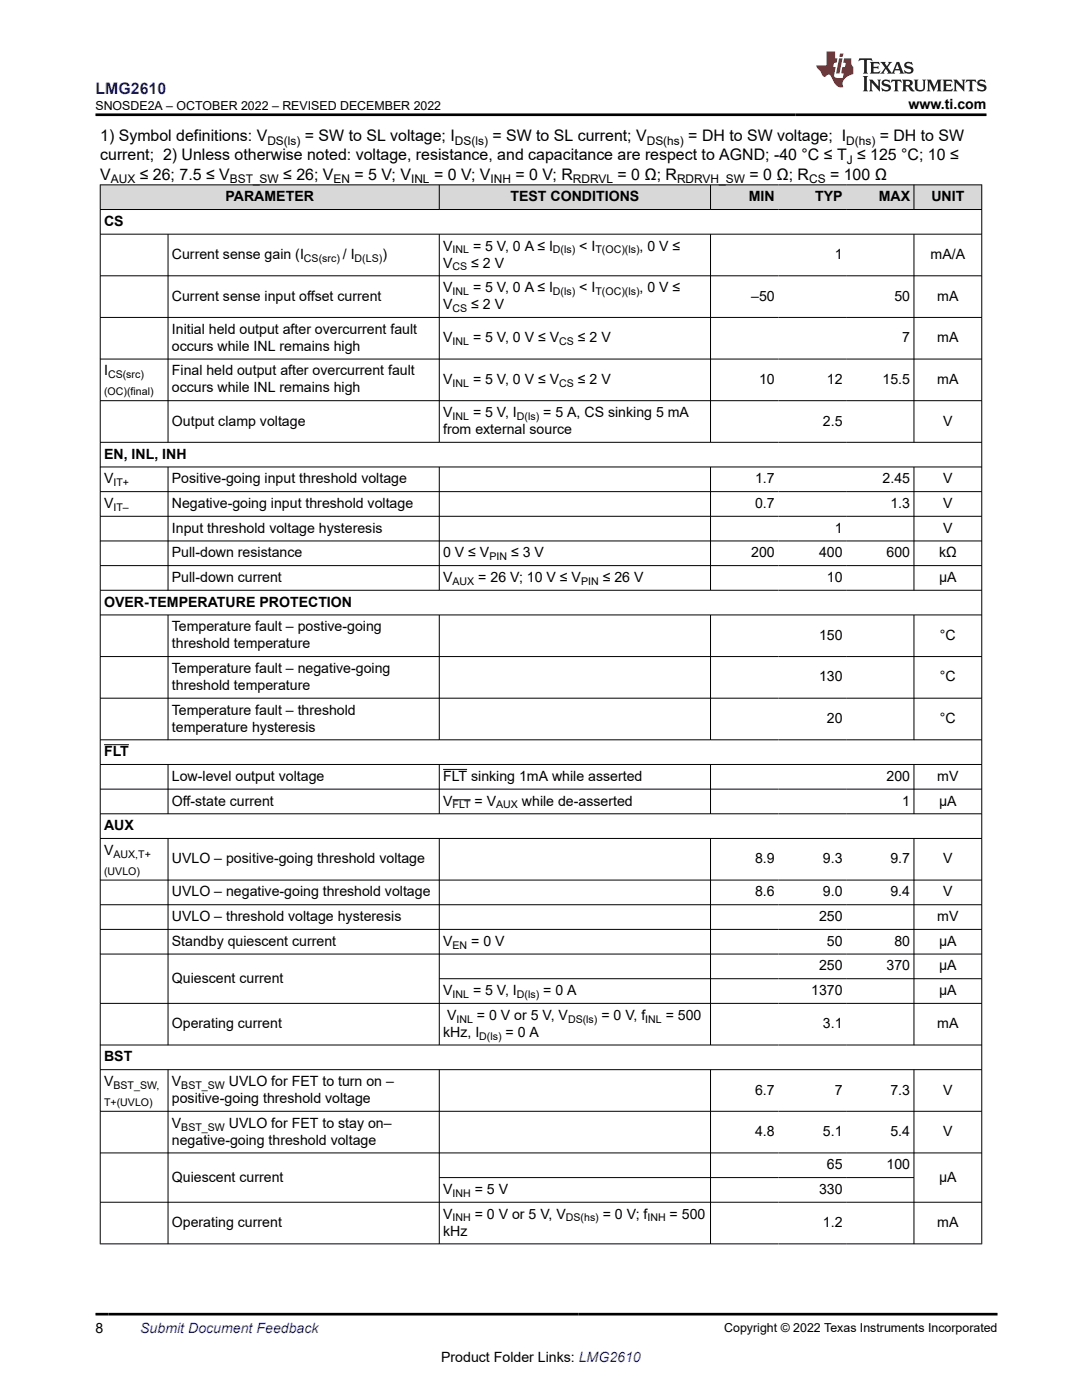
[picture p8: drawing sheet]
<svg xmlns="http://www.w3.org/2000/svg" width="216mm" height="279mm" viewBox="0 0 216 279" stroke-linecap="round" stroke-linejoin="round" font-family="sans-serif">
<defs><g id="words">
<text font-size="3.2" fill="#00f" x="19.1" y="18.7">LMG2610</text>
<g font-size="3.2">
<text x="20" y="28.2">1) Symbol definitions: V</text>
<text x="60.8" y="28.2">= SW to SL voltage; I</text>
<text x="98.3" y="28.2">= SW to SL current; V</text>
<text x="137.3" y="28.2">= DH to SW voltage; I</text>
<text x="175.5" y="28.2">= DH to SW</text>
<text x="20" y="32">current; 2) Unless otherwise noted: voltage, resistance, and capacitance are respect to AGND; -40 °C ≤ T ≤ 125 °C; 10 ≤</text>
<text x="20" y="35.8">V</text>
<text x="27.9" y="35.8">≤ 26; 7.5 ≤ V</text>
<text x="56.5" y="35.8">≤ 26; V</text>
<text x="70.8" y="35.8">= 5 V; V</text>
<text x="86.6" y="35.8">= 0 V; V</text>
<text x="102.9" y="35.8">= 0 V; R</text>
<text x="123.2" y="35.8">= 0 Ω; R</text>
<text x="149.6" y="35.8">= 0 Ω; R</text>
<text x="165.6" y="35.8">= 100 Ω</text>
</g>
<g font-size="2.8">
<text x="181.3" y="21.8">www.ti.com</text>
<text x="45" y="40.2">PARAMETER</text>
<text x="101.9" y="40.2">TEST CONDITIONS</text>
<text x="149.4" y="40.2">MIN</text>
<text x="162.6" y="40.2">TYP</text>
<text x="175.3" y="40.2">MAX</text>
<text x="185.8" y="40.2">UNIT</text>
<text x="20.8" y="45.1">CS</text>
<text x="34.3" y="51.7">Current sense gain (I</text>
<text x="68.4" y="51.7">/ I</text>
<text x="76.3" y="51.7">)</text>
<text x="88.4" y="53.4">V</text>
<text x="88.4" y="50">V</text>
<text x="94" y="53.4">≤ 2 V</text>
<text x="94.4" y="50">= 5 V, 0 A ≤ I</text>
<text x="115.6" y="50">&lt; I</text>
<text x="127.6" y="50">, 0 V ≤</text>
<text x="166.6" y="51.7">1</text>
<text x="185.7" y="51.7">mA/A</text>
<text x="88.4" y="58.3">V</text>
<text x="94.4" y="58.3">= 5 V, 0 A ≤ I</text>
<text x="115.6" y="58.3">&lt; I</text>
<text x="127.6" y="58.3">, 0 V ≤</text>
<text x="34.3" y="60">Current sense input offset current</text>
<text x="88.4" y="61.7">V</text>
<text x="94" y="61.7">≤ 2 V</text>
<text x="149.9" y="60">–50</text>
<text x="178.5" y="60">50</text>
<text x="187" y="60">mA</text>
<text x="34.3" y="66.6">Initial held output after overcurrent fault</text>
<text x="34.3" y="70">occurs while INL remains high</text>
<text x="88.4" y="68.3">V</text>
<text x="94.4" y="68.3">= 5 V, 0 V ≤ V</text>
<text x="115.3" y="68.3">≤ 2 V</text>
<text x="180" y="68.3">7</text>
<text x="187" y="68.3">mA</text>
<text x="20.8" y="74.9">I</text>
<text x="34.3" y="74.9">Final held output after overcurrent fault</text>
<text x="88.4" y="76.6">V</text>
<text x="94.4" y="76.6">= 5 V, 0 V ≤ V</text>
<text x="115.3" y="76.6">≤ 2 V</text>
<text x="151.5" y="76.6">10</text>
<text x="165" y="76.6">12</text>
<text x="176.1" y="76.6">15.5</text>
<text x="187" y="76.6">mA</text>
<text x="34.3" y="78.3">occurs while INL remains high</text>
<text x="88.4" y="83.2">V</text>
<text x="94.4" y="83.2">= 5 V, I</text>
<text x="108.4" y="83.2">= 5 A, CS sinking 5 mA</text>
<text x="34.3" y="84.9">Output clamp voltage</text>
<text x="88.4" y="86.6">from external source</text>
<text x="164.2" y="84.9">2.5</text>
<text x="188.2" y="84.9">V</text>
<text x="20.8" y="91.5">EN, INL, INH</text>
<text x="20.8" y="96.5">V</text>
<text x="20.8" y="101.4">V</text>
<text x="34.3" y="96.5">Positive-going input threshold voltage</text>
<text x="34.3" y="101.4">Negative-going input threshold voltage</text>
<text x="150.7" y="96.5">1.7</text>
<text x="150.7" y="101.4">0.7</text>
<text x="176.1" y="96.5">2.45</text>
<text x="177.7" y="101.4">1.3</text>
<text x="188.2" y="96.5">V</text>
<text x="188.2" y="101.4">V</text>
<text x="34.3" y="106.3">Input threshold voltage hysteresis</text>
<text x="166.6" y="106.3">1</text>
<text x="188.2" y="106.3">V</text>
<text x="34.3" y="111.2">Pull-down resistance</text>
<text x="88.4" y="111.2">0 V ≤ V</text>
<text x="102" y="111.2">≤ 3 V</text>
<text x="149.9" y="111.2">200</text>
<text x="163.4" y="111.2">400</text>
<text x="176.9" y="111.2">600</text>
<text x="187.4" y="111.2">kΩ</text>
<text x="34.3" y="116.2">Pull-down current</text>
<text x="88.4" y="116.2">V</text>
<text x="95.4" y="116.2">= 26 V; 10 V ≤ V</text>
<text x="120.3" y="116.2">≤ 26 V</text>
<text x="165" y="116.2">10</text>
<text x="187.4" y="116.2">µA</text>
<text x="20.8" y="121.1">OVER-TEMPERATURE PROTECTION</text>
<text x="34.3" y="126">Temperature fault – postive-going</text>
<text x="34.3" y="129.4">threshold temperature</text>
<text x="163.4" y="127.7">150</text>
<text x="187.6" y="127.7">°C</text>
<text x="34.3" y="134.3">Temperature fault – negative-going</text>
<text x="34.3" y="137.7">threshold temperature</text>
<text x="163.4" y="136">130</text>
<text x="187.6" y="136">°C</text>
<text x="34.3" y="142.6">Temperature fault – threshold</text>
<text x="34.3" y="146">temperature hysteresis</text>
<text x="165" y="144.3">20</text>
<text x="187.6" y="144.3">°C</text>
<text x="20.8" y="150.9">FLT</text>
<text x="34.3" y="155.8">Low-level output voltage</text>
<text x="88.4" y="155.8">FLT sinking 1mA while asserted</text>
<text x="176.9" y="155.8">200</text>
<text x="187" y="155.8">mV</text>
<text x="34.3" y="160.8">Off-state current</text>
<text x="88.4" y="160.8">V</text>
<text x="94.7" y="160.8">= V</text>
<text x="104.1" y="160.8">while de-asserted</text>
<text x="180" y="160.8">1</text>
<text x="187.4" y="160.8">µA</text>
<text x="20.8" y="165.7">AUX</text>
<text x="20.8" y="170.6">V</text>
<text x="34.3" y="172.3">UVLO – positive-going threshold voltage</text>
<text x="150.7" y="172.3">8.9</text>
<text x="164.2" y="172.3">9.3</text>
<text x="177.7" y="172.3">9.7</text>
<text x="188.2" y="172.3">V</text>
<text x="34.3" y="178.9">UVLO – negative-going threshold voltage</text>
<text x="150.7" y="178.9">8.6</text>
<text x="164.2" y="178.9">9.0</text>
<text x="177.7" y="178.9">9.4</text>
<text x="188.2" y="178.9">V</text>
<text x="34.3" y="183.8">UVLO – threshold voltage hysteresis</text>
<text x="163.4" y="183.8">250</text>
<text x="187" y="183.8">mV</text>
<text x="34.3" y="188.8">Standby quiescent current</text>
<text x="88.4" y="188.8">V</text>
<text x="94" y="188.8">= 0 V</text>
<text x="165" y="188.8">50</text>
<text x="178.5" y="188.8">80</text>
<text x="187.4" y="188.8">µA</text>
<text x="34.3" y="196.1">Quiescent current</text>
<text x="163.4" y="193.7">250</text>
<text x="176.9" y="193.7">370</text>
<text x="187.4" y="193.7">µA</text>
<text x="88.4" y="198.6">V</text>
<text x="89.2" y="203.5">V</text>
<text x="94.4" y="198.6">= 5 V, I</text>
<text x="95.2" y="203.5">= 0 V or 5 V, V</text>
<text x="108.4" y="198.6">= 0 A</text>
<text x="120" y="203.5">= 0 V, f</text>
<text x="132.8" y="203.5">= 500</text>
<text x="161.9" y="198.6">1370</text>
<text x="187.4" y="198.6">µA</text>
<text x="34.3" y="205.2">Operating current</text>
<text x="88.4" y="206.9">kHz, I</text>
<text x="100.9" y="206.9">= 0 A</text>
<text x="164.2" y="205.2">3.1</text>
<text x="187" y="205.2">mA</text>
<text x="20.8" y="211.8">BST</text>
<text x="20.8" y="216.7">V</text>
<text x="34.3" y="216.7">V</text>
<text x="34.3" y="220.1">positive-going threshold voltage</text>
<text x="45.7" y="216.7">UVLO for FET to turn on –</text>
<text x="150.7" y="218.4">6.7</text>
<text x="166.6" y="218.4">7</text>
<text x="177.7" y="218.4">7.3</text>
<text x="188.2" y="218.4">V</text>
<text x="34.3" y="225.1">V</text>
<text x="45.7" y="225.1">UVLO for FET to stay on–</text>
<text x="150.7" y="226.7">4.8</text>
<text x="164.2" y="226.7">5.1</text>
<text x="177.7" y="226.7">5.4</text>
<text x="188.2" y="226.7">V</text>
<text x="34.3" y="228.4">negative-going threshold voltage</text>
<text x="165" y="233.4">65</text>
<text x="176.9" y="233.4">100</text>
<text x="34.3" y="235.8">Quiescent current</text>
<text x="88.4" y="238.3">V</text>
<text x="94.7" y="238.3">= 5 V</text>
<text x="163.4" y="238.3">330</text>
<text x="187.4" y="235.8">µA</text>
<text x="34.3" y="244.9">Operating current</text>
<text x="88.4" y="243.2">V</text>
<text x="94.7" y="243.2">= 0 V or 5 V, V</text>
<text x="120.3" y="243.2">= 0 V; f</text>
<text x="133.6" y="243.2">= 500</text>
<text x="164.2" y="244.9">1.2</text>
<text x="187" y="244.9">mA</text>
<text x="88.4" y="246.6">kHz</text>
<text x="19.1" y="266.1">8</text>
<text x="88" y="271.7">Product Folder Links: LMG2610</text>
</g>
<text font-size="2.8" fill="#00f" x="28" y="266.1">Submit Document Feedback</text>
<g font-size="2.5">
<text x="19.1" y="21.9">SNOSDE2A – OCTOBER 2022 – REVISED DECEMBER 2022</text>
<text x="144.5" y="265.8">Copyright © 2022 Texas Instruments Incorporated</text>
</g>
<g font-size="2.4">
<text x="53.4" y="28.9">DS(ls)</text>
<text x="90.8" y="28.9">DS(ls)</text>
<text x="129.1" y="28.9">DS(hs)</text>
<text x="168.8" y="28.9">D(hs)</text>
<text x="169" y="32.7">J</text>
<text x="22.1" y="36.5">AUX</text>
<text x="45.9" y="36.5">BST_SW</text>
<text x="66.6" y="36.5">EN</text>
<text x="82" y="36.5">INL</text>
<text x="97.9" y="36.5">INH</text>
<text x="114.3" y="36.5">RDRVL</text>
<text x="135.1" y="36.5">RDRVH_SW</text>
<text x="161.4" y="36.5">CS</text>
</g>
<g font-size="2.1">
<text x="60.7" y="52.3">CS(src)</text>
<text x="70.8" y="52.3">D(LS)</text>
<text x="90.3" y="50.6">INL</text>
<text x="90.3" y="54">CS</text>
<text x="110.3" y="50.6">D(ls)</text>
<text x="118.8" y="50.6">T(OC)(ls)</text>
<text x="90.3" y="58.9">INL</text>
<text x="110.3" y="58.9">D(ls)</text>
<text x="118.8" y="58.9">T(OC)(ls)</text>
<text x="90.3" y="62.3">CS</text>
<text x="90.3" y="68.9">INL</text>
<text x="111.6" y="68.9">CS</text>
<text x="21.6" y="75.5">CS(src)</text>
<text x="90.3" y="77.2">INL</text>
<text x="111.6" y="77.2">CS</text>
<text x="20.8" y="78.9">(OC)(final)</text>
<text x="90.3" y="83.8">INL</text>
<text x="103.1" y="83.8">D(ls)</text>
<text x="22.6" y="97">IT+</text>
<text x="22.6" y="102">IT–</text>
<text x="97.7" y="111.8">PIN</text>
<text x="90.3" y="116.7">AUX</text>
<text x="115.9" y="116.7">PIN</text>
<text x="90.3" y="161.3">FLT</text>
<text x="99" y="161.3">AUX</text>
<text x="22.6" y="171.2">AUX,T+</text>
<text x="20.8" y="174.6">(UVLO)</text>
<text x="90.3" y="189.3">EN</text>
<text x="90.3" y="199.2">INL</text>
<text x="103.1" y="199.2">D(ls)</text>
<text x="91.1" y="204.1">INL</text>
<text x="95.6" y="207.5">D(ls)</text>
<text x="113.3" y="204.1">DS(ls)</text>
<text x="128.8" y="204.1">INL</text>
<text x="20.8" y="220.7">T+(UVLO)</text>
<text x="22.6" y="217.3">BST_SW,</text>
<text x="36.2" y="217.3">BST_SW</text>
<text x="36.2" y="225.6">BST_SW</text>
<text x="90.3" y="238.8">INH</text>
<text x="90.3" y="243.8">INH</text>
<text x="112.9" y="243.8">DS(hs)</text>
<text x="129.2" y="243.8">INH</text>
</g>
</g></defs>
<g fill="#d8d8d8">
<path d="M20 36.9h175.9v4.9h-175.9z" fill-rule="evenodd"/>
<path d="M20.1 37h67.5v4.8h-67.5z" fill-rule="evenodd"/>
<path d="M87.7 37h54v4.8h-54z" fill-rule="evenodd"/>
<path d="M141.8 37h13.5v4.8h-13.5z" fill-rule="evenodd"/>
<path d="M155.3 37h13.5v4.8h-13.5z" fill-rule="evenodd"/>
<path d="M168.8 37h13.5v4.8h-13.5z" fill-rule="evenodd"/>
<path d="M182.4 37h13.4v4.8h-13.4z" fill-rule="evenodd"/>
</g>
<g fill="none" stroke="#000" stroke-width=".2">
<path d="M19.9 36.9h176.1M20 36.8v211.5M87.7 36.8v5.1M141.8 36.8v5.1M182.4 36.8v5.1M195.9 36.8v211.5M19.9 41.8h176.1M19.9 46.7h176.1M19.9 55h176.1M33.5 46.7v41.6M87.7 46.7v41.6M141.8 46.7v41.6"/>
<path d="M182.4 46.7v41.6M19.9 63.4h176.1M19.9 71.7h176.1M19.9 80h176.1M19.9 88.3h176.1M19.9 93.2h176.1M19.9 98.1h176.1M33.5 93.2v24.7M87.7 93.2v24.7M141.8 93.2v24.7M182.4 93.2v24.7M19.9 103h176.1"/>
<path d="M19.9 108h176.1M19.9 112.9h176.1M19.9 117.8h176.1M19.9 122.7h176.1M19.9 131h176.1M19.9 139.3h176.1M33.5 122.7v25M87.7 122.7v25M141.8 122.7v25M182.4 122.7v25M19.9 147.6h176.1M19.9 152.6h176.1"/>
<path d="M19.9 157.5h176.1M20.8 148.6h4.9M33.5 152.6v9.9M87.7 152.6v9.9M88.4 153.5h4.8M90.3 159.6h3.6M141.8 152.6v9.9M182.4 152.6v9.9M19.9 162.4h176.1M19.9 167.3h176.1M19.9 175.6h176.1M33.5 167.3v41.3"/>
<path d="M87.7 167.3v41.3M141.8 167.3v41.3M182.4 167.3v41.3M19.9 180.6h176.1M19.9 185.5h176.1M19.9 190.4h176.1M87.7 195.3h108.3M19.9 208.6h176.1M19.9 213.5h176.1M33.5 213.5v34.8M87.7 213.5v34.8M141.8 213.5v34.8"/>
<path d="M182.4 213.5v34.8M196 200.2h-176.1M19.9 221.8h176.1M19.9 230.1h176.1M19.9 239.9h176.1M87.7 235h94.7M19.9 248.2h176.1"/>
</g>
<path d="M171.5 11.6l-.2 .6 .5-.2h.6v.1v2.2l-.2 .4h1l-.2-.4v-2.2v-.1h.5l.6 .2-.2-.6zM173.6 12.4l.2 .3v1.6l-.2 .4h1.9l.1-.6a1.08 1.08 0 0 1-1.3 .2v-.7h.6l.4 .2v-.7l-.4 .2h-.6v-.5l.2-.2a1 1 0 0 1 1 .3l-.1-.5zM175.7 12.4l.9 1.1-1 1.2h.9l-.2-.2 .5-.8 .4 .8-.2 .2h1.6l-.2-.2 .2-.5h.9l.1 .5-.1 .2h.9l-.2-.4-.8-1.9h-.5l-.9 2.1-.9-1.1 .9-1h-.8l.2 .2-.4 .6-.4-.6 .2-.2zM179 12.8l.4 1h-.7zM180.7 12.5a.65 .65 0 0 0-.2 .7 .65 .65 0 0 0 .6 .5l.6 .1 .1 .3a.79 .79 0 0 1-.7 .4 .79 .79 0 0 1-.7-.5l.1 .7 .2-.1a.93 .93 0 0 0 1.1 0 .93 .93 0 0 0 .4-.9 1.46 1.46 0 0 0-1.2-.6l-.1-.3a1.09 1.09 0 0 1 1.2 .2l-.2-.6-.1 .1-.5-.2zM172.2 15.2l.2 .4v2.2l-.2 .4h1l-.2-.4v-2.2l.2-.4zM173.4 15.9l.2 .4v1.5l-.2 .4h.8l-.3-.4 .1-1.3 1.6 1.8v-2l.2-.4h-.7l.1 .2 .1 1.1-1.2-1.3zM176.2 16a.65 .65 0 0 0-.2 .8 .65 .65 0 0 0 .6 .4l.6 .2 .1 .2a.79 .79 0 0 1-.7 .4 .79 .79 0 0 1-.7-.5l.1 .7 .2-.1a.93 .93 0 0 0 1.1 .1 .93 .93 0 0 0 .4-1 1.46 1.46 0 0 0-1.2-.5l-.1-.4a1.09 1.09 0 0 1 1.2 .2l-.1-.6-.2 .1-.5-.1zM177.9 15.9l-.1 .6a.63 .63 0 0 1 .8-.3v1.6l-.3 .4h1l-.2-.4v-1.6a.66 .66 0 0 1 .8 .3l-.1-.6zM180 15.9l.2 .4v1.5l-.2 .4h1l-.2-.2-.1-.7h.5l.1 .2a.79 .79 0 0 0 1.2 .6l-1-.9a.61 .61 0 0 0 .6-.6 .61 .61 0 0 0-.5-.7zM180.8 16.2h.1a.47 .47 0 0 1 .5 .1 .47 .47 0 0 1 .1 .5l-.1 .1-.7 .1zM182.3 15.9l.2 .2a2.27 2.27 0 0 0 .4 2 1.04 1.04 0 0 0 1.7-.7v-1.3l.2-.2h-.8l.2 .4v1.1a.6 .6 0 0 1-.6 .6 .6 .6 0 0 1-.6-.6v-1.1l.3-.4zM184.9 15.9l.2 .4v1.5l-.2 .4h.8l-.3-.4v-1.4l.9 1.9 .9-1.9v1.4l-.3 .4h1l-.2-.4v-1.5l.2-.4h-.8l-.7 1.5-.6-1.5zM188.1 15.9l.2 .4v1.5l-.2 .4h1.9l.1-.6a1.09 1.09 0 0 1-1.3 .2v-.7h.6l.4 .2v-.6l-.4 .2h-.6v-.6l.2-.1a1.01 1.01 0 0 1 1 .3l-.1-.6zM190.2 15.9l.3 .4v1.5l-.3 .4h.8l-.2-.4v-1.3l1.6 1.8v-2l.2-.4h-.7l.2 .2v1.1l-1.2-1.3zM192.8 15.9l-.1 .6a.63 .63 0 0 1 .8-.3v1.6l-.3 .4h1l-.2-.4v-1.6a.66 .66 0 0 1 .8 .3l-.1-.6zM195.2 16a.65 .65 0 0 0-.2 .8 .65 .65 0 0 0 .6 .4l.6 .2 .2 .2a.79 .79 0 0 1-.7 .4 .79 .79 0 0 1-.7-.5l.1 .7 .2-.1a.93 .93 0 0 0 1 .1 .93 .93 0 0 0 .5-1 1.46 1.46 0 0 0-1.3-.5v-.4a1.09 1.09 0 0 1 1.2 .2l-.2-.6-.2 .1-.5-.1z" fill="#231f20"/>
<path d="M164.9 10.3v2.7h-2l.1 .4 .8 1a.95 .95 0 0 0 1 .9 .59 .59 0 0 1 .5-.4 .59 .59 0 0 1 .5 .3l.4 .8a1.59 1.59 0 0 0 2.1 1.4 1.61 1.61 0 0 1 1-2.3l1-.3-.1-1.5a1.59 1.59 0 0 1-.3-1.7h-1.5l-.2 .9h.6l-.2 .9h-.5l-.2 .9v.3l.4 .1-.1 .9h-.7a.73 .73 0 0 1-1-.7l.3-1.5h-.5l.1-.9h.5l.2-.9h-.5v-1.3zM167.4 11.6l-.6 3.1h.7l.6-3.1zM167.6 10.7l-.1 .6h.7l.1-.6z" fill="#ed1c24"/>
<path d="M19.1 22.9h177.8M19.1 262.3h179.9" fill="none" stroke="#000" stroke-width=".53"/>
<use href="#words"/>
</svg>
